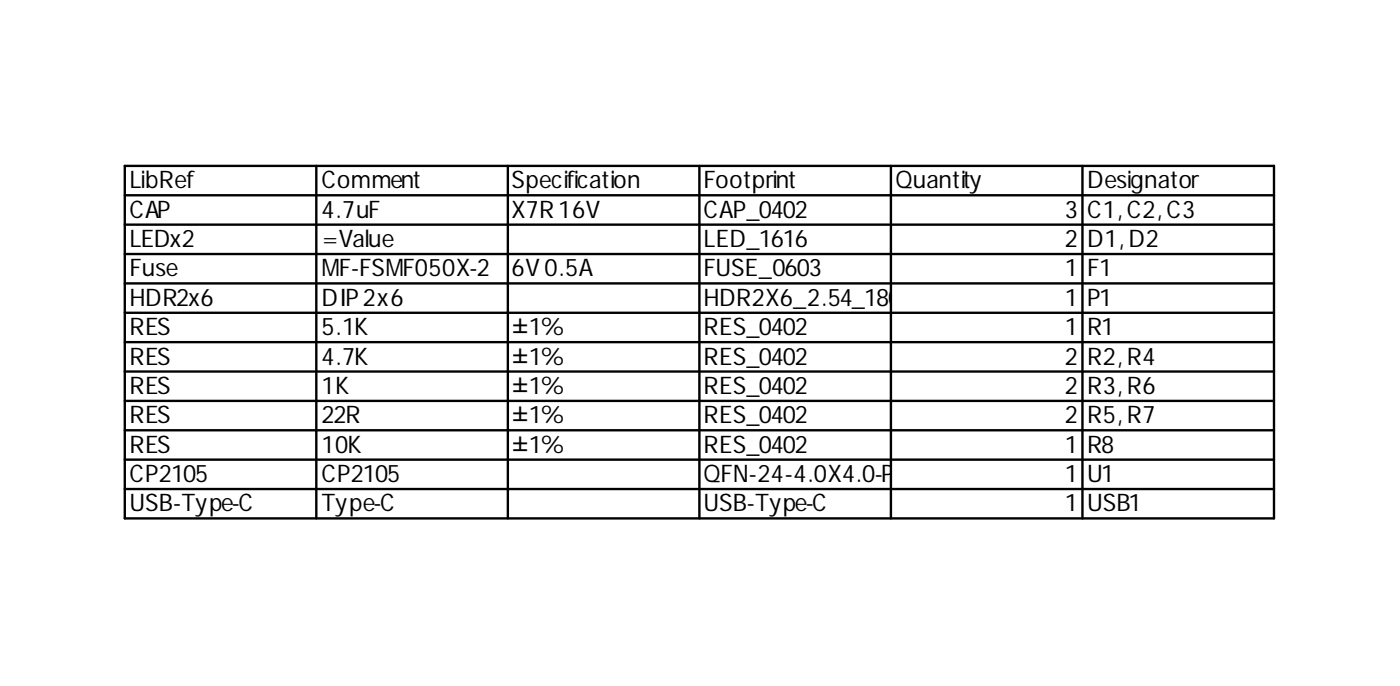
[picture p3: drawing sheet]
<svg xmlns="http://www.w3.org/2000/svg" width="222mm" height="109mm" viewBox="0 0 222 109" stroke-linecap="round" stroke-linejoin="round" font-family="sans-serif">
<defs><g id="words">
<g font-size="3.8">
<text x="20.5" y="29.8">LibRef</text>
<text x="51" y="29.8">Comment</text>
<text x="81.1" y="29.8">Specification</text>
<text x="111.5" y="29.8">Footprint</text>
<text x="141.9" y="29.8">Quantity</text>
<text x="172.3" y="29.8">Designator</text>
<text x="20.5" y="34.5">CAP</text>
<text x="51" y="34.5">4.7uF</text>
<text x="81.1" y="34.5">X7R16V</text>
<text x="111.5" y="34.5">CAP_0402</text>
<text x="168.8" y="34.5">3</text>
<text x="172.3" y="34.5">C1,C2,C3</text>
<text x="20.5" y="39.1">LEDx2</text>
<text x="51" y="39.1">=Value</text>
<text x="111.5" y="39.1">LED_1616</text>
<text x="168.8" y="39.1">2</text>
<text x="172.3" y="39.1">D1,D2</text>
<text x="20.5" y="43.8">Fuse</text>
<text x="51" y="43.8">MF-FSMF050X-2</text>
<text x="81.1" y="43.8">6V 0.5A</text>
<text x="111.5" y="43.8">FUSE_0603</text>
<text x="168.8" y="43.8">1</text>
<text x="172.3" y="43.8">F1</text>
<text x="20.5" y="48.4">HDR2x6</text>
<text x="20.5" y="53.1">RES</text>
<text x="51" y="48.4">DIP2x6</text>
<text x="51" y="53.1">5.1K</text>
<text x="81.1" y="53.1">±1%</text>
<text x="111.5" y="48.4">HDR2X6_2.54_180H</text>
<text x="111.5" y="53.1">RES_0402</text>
<text x="168.8" y="48.4">1</text>
<text x="168.8" y="53.1">1</text>
<text x="172.3" y="48.4">P1</text>
<text x="172.3" y="53.1">R1</text>
<text x="20.5" y="57.8">RES</text>
<text x="51" y="57.8">4.7K</text>
<text x="81.1" y="57.8">±1%</text>
<text x="111.5" y="57.8">RES_0402</text>
<text x="168.8" y="57.8">2</text>
<text x="172.3" y="57.8">R2,R4</text>
<text x="20.5" y="62.4">RES</text>
<text x="51" y="62.4">1K</text>
<text x="81.1" y="62.4">±1%</text>
<text x="111.5" y="62.4">RES_0402</text>
<text x="168.8" y="62.4">2</text>
<text x="172.3" y="62.4">R3,R6</text>
<text x="20.5" y="67.1">RES</text>
<text x="20.5" y="71.7">RES</text>
<text x="51" y="67.1">22R</text>
<text x="51" y="71.7">10K</text>
<text x="81.1" y="67.1">±1%</text>
<text x="81.1" y="71.7">±1%</text>
<text x="111.5" y="67.1">RES_0402</text>
<text x="111.5" y="71.7">RES_0402</text>
<text x="168.8" y="67.1">2</text>
<text x="168.8" y="71.7">1</text>
<text x="172.3" y="67.1">R5,R7</text>
<text x="172.3" y="71.7">R8</text>
<text x="20.5" y="76.4">CP2105</text>
<text x="51" y="76.4">CP2105</text>
<text x="111.5" y="76.4">QFN-24-4.0X4.0-P</text>
<text x="168.8" y="76.4">1</text>
<text x="172.3" y="76.4">U1</text>
<text x="20.5" y="81">USB-Type-C</text>
<text x="51" y="81">Type-C</text>
<text x="111.5" y="81">USB-Type-C</text>
<text x="168.8" y="81">1</text>
<text x="172.3" y="81">USB1</text>
</g>
</g></defs>
<g fill="none" stroke="#000" stroke-width=".38">
<path d="M19.8 26.3h182.1v55.8h-182.1zM19.8 30.9h182.1M19.8 35.6h182.1M50.1 26.3v55.8M80.5 26.3v55.8M110.9 26.3v55.8M141.2 26.3v55.8M171.6 26.3v55.8M19.8 40.2h182.1M19.8 44.9h182.1M19.8 49.5h182.1M19.8 54.2h182.1"/>
<path d="M19.8 58.8h182.1M19.8 63.5h182.1M19.8 68.2h182.1M19.8 72.8h182.1M19.8 77.5h182.1"/>
</g>
<use href="#words"/>
</svg>
